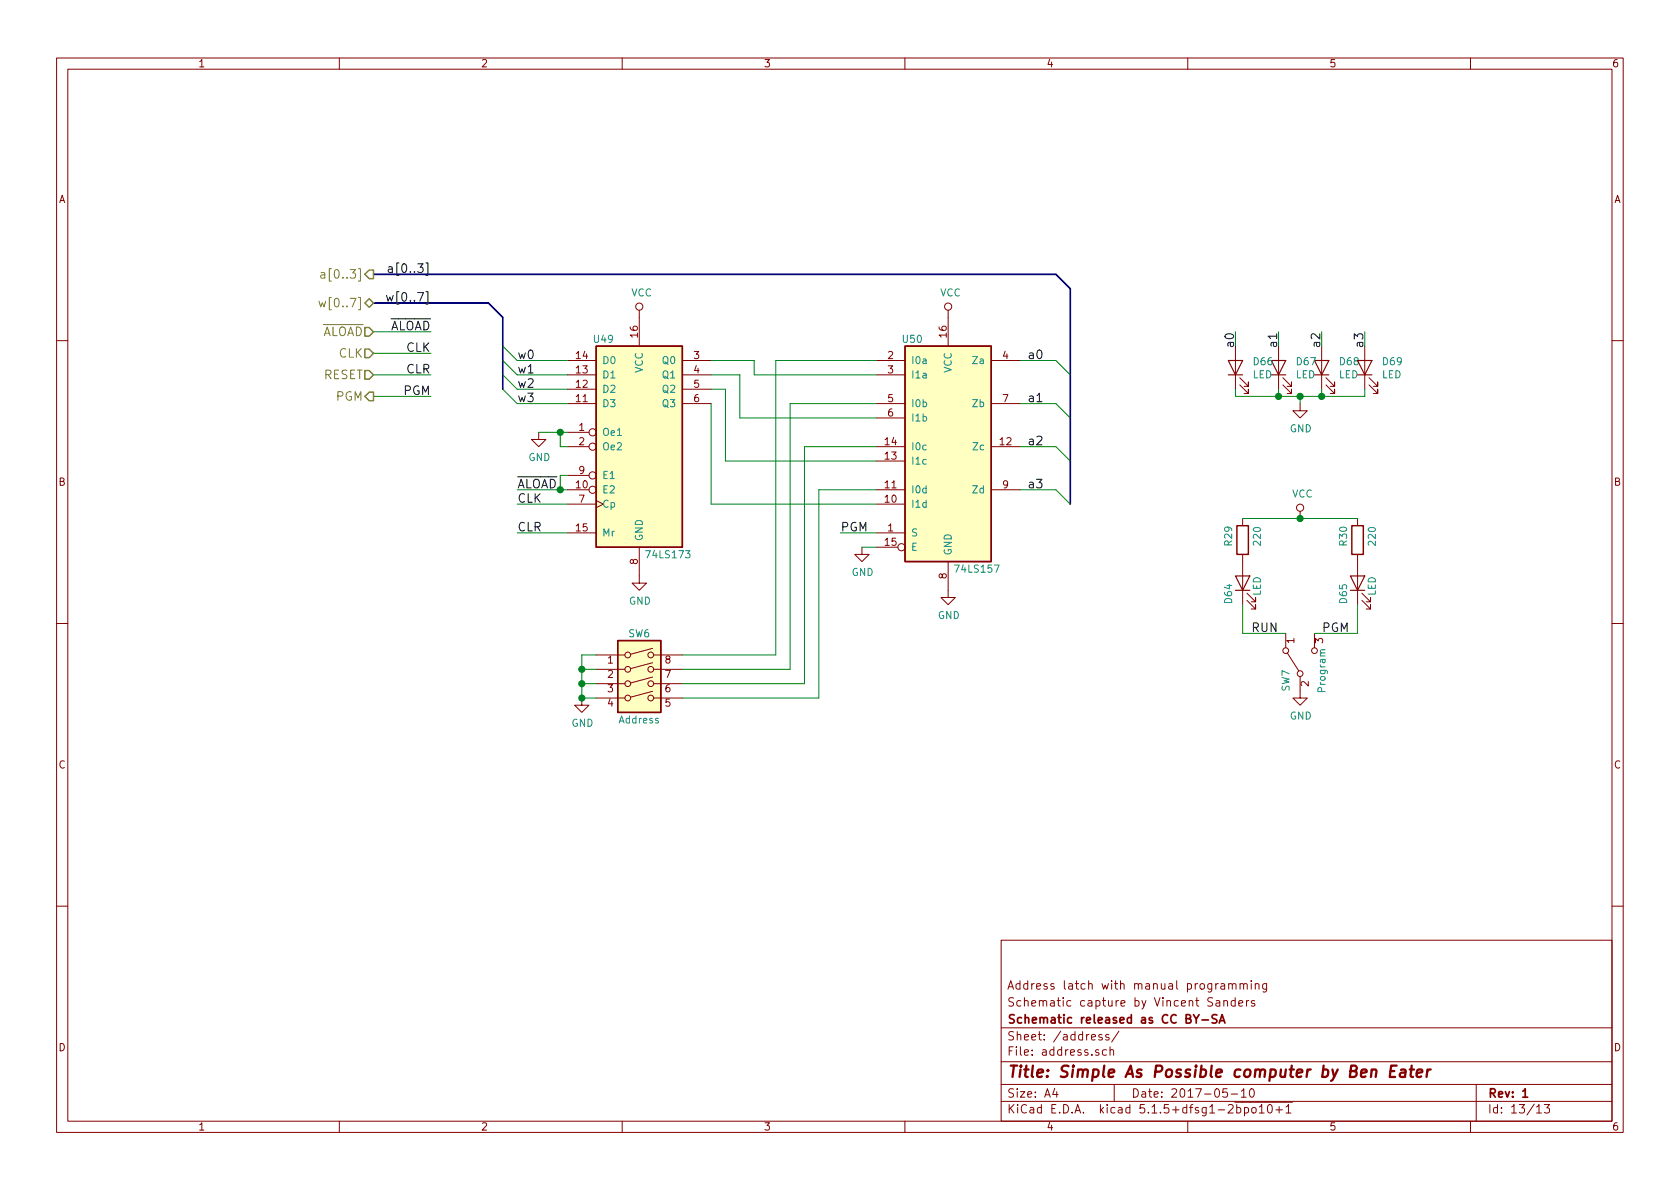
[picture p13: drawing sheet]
EESchema Schematic File Version 4
EELAYER 30 0
EELAYER END
$Descr A4 11693 8268
encoding utf-8
Sheet 13 13
Title "Simple As Possible computer by Ben Eater"
Date "2017-05-10"
Rev "1"
Comp "Schematic released as CC BY-SA"
Comment1 "Schematic capture by Vincent Sanders"
Comment2 "Address latch with manual programming"
Comment3 ""
Comment4 ""
$EndDescr
Text HLabel 2600 2100 0    60   3State ~ 0
w[0..7]
Text Label 7150 2500 0    60   ~ 0
a0
Text Label 7150 2800 0    60   ~ 0
a1
Text Label 7150 3100 0    60   ~ 0
a2
Text Label 7150 3400 0    60   ~ 0
a3
Text Label 3600 3500 0    60   ~ 0
CLK
Text HLabel 2600 2450 0    60   Input ~ 0
CLK
Text Label 3000 2450 2    60   ~ 0
CLK
Text Label 3600 3400 0    60   ~ 0
~ALOAD
Text HLabel 2600 2300 0    60   Input ~ 0
~ALOAD
Text Label 3000 2300 2    60   ~ 0
~ALOAD
Text Label 3600 2500 0    60   ~ 0
w0
Text Label 3600 2600 0    60   ~ 0
w1
Text Label 3600 2700 0    60   ~ 0
w2
Text Label 3600 2800 0    60   ~ 0
w3
Text Label 3600 3700 0    60   ~ 0
CLR
Text Label 3000 2600 2    60   ~ 0
CLR
Entry Wire Line
	7350 2500 7450 2600
Entry Wire Line
	7350 2800 7450 2900
Entry Wire Line
	7350 3100 7450 3200
Entry Wire Line
	7350 3400 7450 3500
Text Label 3000 1900 2    60   ~ 0
a[0..3]
Text Label 3000 2100 2    60   ~ 0
w[0..7]
Entry Bus Bus
	7350 1900 7450 2000
Text Label 8600 2300 3    60   ~ 0
a0
Text Label 8900 2300 3    60   ~ 0
a1
Text Label 9200 2300 3    60   ~ 0
a2
Text Label 9500 2300 3    60   ~ 0
a3
Entry Wire Line
	3500 2400 3600 2500
Entry Wire Line
	3500 2500 3600 2600
Entry Wire Line
	3500 2600 3600 2700
Entry Wire Line
	3500 2700 3600 2800
Text Label 5850 3700 0    60   ~ 0
PGM
Text HLabel 2600 2600 0    60   Input ~ 0
RESET
Entry Bus Bus
	3400 2100 3500 2200
Wire Wire Line
	4950 2500 5250 2500
Wire Wire Line
	7100 2500 7350 2500
Wire Wire Line
	7350 2800 7100 2800
Wire Wire Line
	7350 3100 7100 3100
Wire Wire Line
	7350 3400 7100 3400
Wire Wire Line
	4050 4850 4150 4850
Wire Wire Line
	4050 4750 4150 4750
Wire Wire Line
	4050 4550 4050 4650
Wire Wire Line
	4150 4650 4050 4650
Connection ~ 4050 4750
Wire Wire Line
	4150 4550 4050 4550
Connection ~ 4050 4650
Wire Wire Line
	6100 3800 6000 3800
Wire Wire Line
	3900 3400 3900 3300
Wire Wire Line
	3600 3400 3900 3400
Wire Wire Line
	3750 3000 3900 3000
Wire Wire Line
	3600 2500 3950 2500
Wire Wire Line
	3600 2600 3950 2600
Wire Wire Line
	3600 2700 3950 2700
Wire Wire Line
	3600 2800 3950 2800
Wire Wire Line
	8600 2700 8600 2750
Wire Wire Line
	8600 2750 8900 2750
Wire Wire Line
	9500 2750 9500 2700
Wire Wire Line
	9050 2800 9050 2750
Connection ~ 9050 2750
Wire Wire Line
	8900 2700 8900 2750
Connection ~ 8900 2750
Wire Wire Line
	9200 2700 9200 2750
Connection ~ 9200 2750
Wire Wire Line
	8600 2400 8600 2300
Wire Wire Line
	8900 2300 8900 2400
Wire Wire Line
	9200 2300 9200 2400
Wire Wire Line
	9500 2300 9500 2400
Wire Wire Line
	6100 3700 5850 3700
Wire Wire Line
	3600 3500 3950 3500
Wire Wire Line
	3600 3700 3950 3700
Wire Bus Line
	2600 2100 3400 2100
Wire Wire Line
	3950 3100 3900 3100
Wire Wire Line
	3900 3100 3900 3000
Connection ~ 3900 3000
Connection ~ 3900 3400
Wire Wire Line
	3900 3300 3950 3300
Wire Wire Line
	5050 2700 4950 2700
Wire Wire Line
	5150 2600 4950 2600
Wire Wire Line
	4050 4750 4050 4850
Wire Wire Line
	4050 4650 4050 4750
Wire Wire Line
	9050 2750 9200 2750
Wire Wire Line
	8900 2750 9050 2750
Wire Wire Line
	9200 2750 9500 2750
Wire Wire Line
	3900 3000 3950 3000
Wire Wire Line
	3900 3400 3950 3400
$Comp
L 74xx:74LS173 U49
U 1 1
P 4450 3100
F 0 "U49" H 4200 3850 50  0000 C CNN
F 1 "74LS173" H 4650 2350 50  0000 C CNN
F 2 "" H 4450 3100 50  0001 C CNN
F 3 "http://www.ti.com/lit/gpn/sn74LS173" H 4450 3100 50  0001 C CNN
	1    4450 3100
	1    0    0    -1  
$EndComp
$Comp
L power:GND #PWR0165
U 1 1
P 4450 4000
F 0 "#PWR0165" H 4450 3750 50  0001 C CNN
F 1 "GND" H 4455 3827 50  0000 C CNN
F 2 "" H 4450 4000 50  0001 C CNN
F 3 "" H 4450 4000 50  0001 C CNN
	1    4450 4000
	1    0    0    -1  
$EndComp
$Comp
L power:GND #PWR0161
U 1 1
P 3750 3000
F 0 "#PWR0161" H 3750 2750 50  0001 C CNN
F 1 "GND" H 3755 2827 50  0000 C CNN
F 2 "" H 3750 3000 50  0001 C CNN
F 3 "" H 3750 3000 50  0001 C CNN
	1    3750 3000
	1    0    0    -1  
$EndComp
$Comp
L 74xx:74LS157 U50
U 1 1
P 6600 3100
F 0 "U50" H 6350 3850 50  0000 C CNN
F 1 "74LS157" H 6800 2250 50  0000 C CNN
F 2 "" H 6600 3100 50  0001 C CNN
F 3 "http://www.ti.com/lit/gpn/sn74LS157" H 6600 3100 50  0001 C CNN
	1    6600 3100
	1    0    0    -1  
$EndComp
$Comp
L power:GND #PWR0166
U 1 1
P 6000 3800
F 0 "#PWR0166" H 6000 3550 50  0001 C CNN
F 1 "GND" H 6005 3627 50  0000 C CNN
F 2 "" H 6000 3800 50  0001 C CNN
F 3 "" H 6000 3800 50  0001 C CNN
	1    6000 3800
	1    0    0    -1  
$EndComp
$Comp
L power:GND #PWR0168
U 1 1
P 6600 4100
F 0 "#PWR0168" H 6600 3850 50  0001 C CNN
F 1 "GND" H 6605 3927 50  0000 C CNN
F 2 "" H 6600 4100 50  0001 C CNN
F 3 "" H 6600 4100 50  0001 C CNN
	1    6600 4100
	1    0    0    -1  
$EndComp
$Comp
L power:VCC #PWR0164
U 1 1
P 4450 2200
F 0 "#PWR0164" H 4450 2050 50  0001 C CNN
F 1 "VCC" H 4467 2373 50  0000 C CNN
F 2 "" H 4450 2200 50  0001 C CNN
F 3 "" H 4450 2200 50  0001 C CNN
	1    4450 2200
	1    0    0    -1  
$EndComp
$Comp
L power:VCC #PWR0167
U 1 1
P 6600 2200
F 0 "#PWR0167" H 6600 2050 50  0001 C CNN
F 1 "VCC" H 6617 2373 50  0000 C CNN
F 2 "" H 6600 2200 50  0001 C CNN
F 3 "" H 6600 2200 50  0001 C CNN
	1    6600 2200
	1    0    0    -1  
$EndComp
Wire Wire Line
	6100 3500 4950 3500
Wire Wire Line
	4950 2800 4950 3500
Wire Wire Line
	6100 3400 5700 3400
Wire Wire Line
	6100 3200 5050 3200
Wire Wire Line
	5050 2700 5050 3200
Wire Wire Line
	6100 2900 5150 2900
Wire Wire Line
	5150 2600 5150 2900
Wire Wire Line
	5600 3100 6100 3100
Wire Wire Line
	6100 2800 5500 2800
Wire Wire Line
	6100 2600 5250 2600
Wire Wire Line
	5250 2600 5250 2500
Wire Wire Line
	6100 2500 5400 2500
$Comp
L power:GND #PWR0160
U 1 1
P 4050 4850
F 0 "#PWR0160" H 4050 4600 50  0001 C CNN
F 1 "GND" H 4055 4677 50  0000 C CNN
F 2 "" H 4050 4850 50  0001 C CNN
F 3 "" H 4050 4850 50  0001 C CNN
	1    4050 4850
	1    0    0    -1  
$EndComp
Connection ~ 4050 4850
$Comp
L power:GND #PWR0169
U 1 1
P 9050 2800
F 0 "#PWR0169" H 9050 2550 50  0001 C CNN
F 1 "GND" H 9055 2627 50  0000 C CNN
F 2 "" H 9050 2800 50  0001 C CNN
F 3 "" H 9050 2800 50  0001 C CNN
	1    9050 2800
	1    0    0    -1  
$EndComp
$Comp
L Device:LED D66
U 1 1
P 8600 2550
F 0 "D66" V 8639 2433 50  0000 R CNN
F 1 "LED" V 8548 2433 50  0000 R CNN
F 2 "" H 8600 2550 50  0001 C CNN
F 3 "~" H 8600 2550 50  0001 C CNN
	1    8600 2550
	0    -1   -1   0   
$EndComp
$Comp
L Device:LED D67
U 1 1
P 8900 2550
F 0 "D67" V 8939 2433 50  0000 R CNN
F 1 "LED" V 8848 2433 50  0000 R CNN
F 2 "" H 8900 2550 50  0001 C CNN
F 3 "~" H 8900 2550 50  0001 C CNN
	1    8900 2550
	0    -1   -1   0   
$EndComp
$Comp
L Device:LED D68
U 1 1
P 9200 2550
F 0 "D68" V 9239 2433 50  0000 R CNN
F 1 "LED" V 9148 2433 50  0000 R CNN
F 2 "" H 9200 2550 50  0001 C CNN
F 3 "~" H 9200 2550 50  0001 C CNN
	1    9200 2550
	0    -1   -1   0   
$EndComp
$Comp
L Device:LED D69
U 1 1
P 9500 2550
F 0 "D69" V 9539 2433 50  0000 R CNN
F 1 "LED" V 9448 2433 50  0000 R CNN
F 2 "" H 9500 2550 50  0001 C CNN
F 3 "~" H 9500 2550 50  0001 C CNN
	1    9500 2550
	0    -1   -1   0   
$EndComp
$Comp
L Switch:SW_SPDT SW7
U 1 1
P 9050 4600
F 0 "SW7" H 9000 4700 50  0000 R CNN
F 1 "Program" H 9150 4450 50  0000 R CNN
F 2 "" H 9050 4600 50  0001 C CNN
F 3 "" H 9050 4600 50  0001 C CNN
	1    9050 4600
	0    -1   -1   0   
$EndComp
$Comp
L power:GND #PWR0163
U 1 1
P 9050 4800
F 0 "#PWR0163" H 9050 4550 50  0001 C CNN
F 1 "GND" H 9055 4627 50  0000 C CNN
F 2 "" H 9050 4800 50  0001 C CNN
F 3 "" H 9050 4800 50  0001 C CNN
	1    9050 4800
	1    0    0    -1  
$EndComp
$Comp
L Device:LED D64
U 1 1
P 8650 4050
F 0 "D64" H 8650 4150 50  0000 R CNN
F 1 "LED" H 8700 3950 50  0000 R CNN
F 2 "" H 8650 4050 50  0001 C CNN
F 3 "~" H 8650 4050 50  0001 C CNN
	1    8650 4050
	0    -1   -1   0   
$EndComp
Text Label 8900 4400 2    60   ~ 0
RUN
Text Label 9200 4400 0    60   ~ 0
PGM
$Comp
L Device:LED D65
U 1 1
P 9450 4050
F 0 "D65" H 9450 4150 50  0000 R CNN
F 1 "LED" H 9500 3950 50  0000 R CNN
F 2 "" H 9450 4050 50  0001 C CNN
F 3 "~" H 9450 4050 50  0001 C CNN
	1    9450 4050
	0    -1   -1   0   
$EndComp
Wire Wire Line
	8650 4200 8650 4400
Wire Wire Line
	9450 4200 9450 4400
$Comp
L Device:R R29
U 1 1
P 8650 3750
F 0 "R29" V 8550 3700 50  0000 L CNN
F 1 "220" V 8750 3700 50  0000 L CNN
F 2 "" V 8580 3750 50  0001 C CNN
F 3 "~" H 8650 3750 50  0001 C CNN
	1    8650 3750
	1    0    0    -1  
$EndComp
$Comp
L Device:R R30
U 1 1
P 9450 3750
F 0 "R30" V 9350 3700 50  0000 L CNN
F 1 "220" V 9550 3700 50  0000 L CNN
F 2 "" V 9380 3750 50  0001 C CNN
F 3 "~" H 9450 3750 50  0001 C CNN
	1    9450 3750
	1    0    0    -1  
$EndComp
$Comp
L power:VCC #PWR0162
U 1 1
P 9050 3600
F 0 "#PWR0162" H 9050 3450 50  0001 C CNN
F 1 "VCC" H 9067 3773 50  0000 C CNN
F 2 "" H 9050 3600 50  0001 C CNN
F 3 "" H 9050 3600 50  0001 C CNN
	1    9050 3600
	1    0    0    -1  
$EndComp
Text HLabel 2600 1900 0    60   Output ~ 0
a[0..3]
Text HLabel 2600 2750 0    60   Output ~ 0
PGM
Wire Wire Line
	8650 4400 8950 4400
Wire Wire Line
	9150 4400 9450 4400
Wire Wire Line
	8650 3600 9050 3600
Connection ~ 9050 3600
Wire Wire Line
	9050 3600 9450 3600
$Comp
L Switch:SW_DIP_x04 SW6
U 1 1
P 4450 4750
F 0 "SW6" H 4450 5100 50  0000 C CNN
F 1 "Address" H 4450 4500 50  0000 C CNN
F 2 "" H 4450 4750 50  0001 C CNN
F 3 "" H 4450 4750 50  0001 C CNN
	1    4450 4750
	1    0    0    -1  
$EndComp
Wire Bus Line
	2600 1900 7350 1900
Wire Wire Line
	2600 2300 3000 2300
Wire Wire Line
	2600 2450 3000 2450
Wire Wire Line
	2600 2600 3000 2600
Wire Wire Line
	4750 4550 5400 4550
Wire Wire Line
	5400 2500 5400 4550
Wire Wire Line
	4750 4650 5500 4650
Wire Wire Line
	5500 2800 5500 4650
Wire Wire Line
	4750 4750 5600 4750
Wire Wire Line
	5600 3100 5600 4750
Wire Wire Line
	4750 4850 5700 4850
Wire Wire Line
	5700 3400 5700 4850
Wire Wire Line
	3000 2750 2600 2750
Text Label 3000 2750 2    60   ~ 0
PGM
Wire Bus Line
	3500 2200 3500 2700
Wire Bus Line
	7450 2000 7450 3500
$EndSCHEMATC
